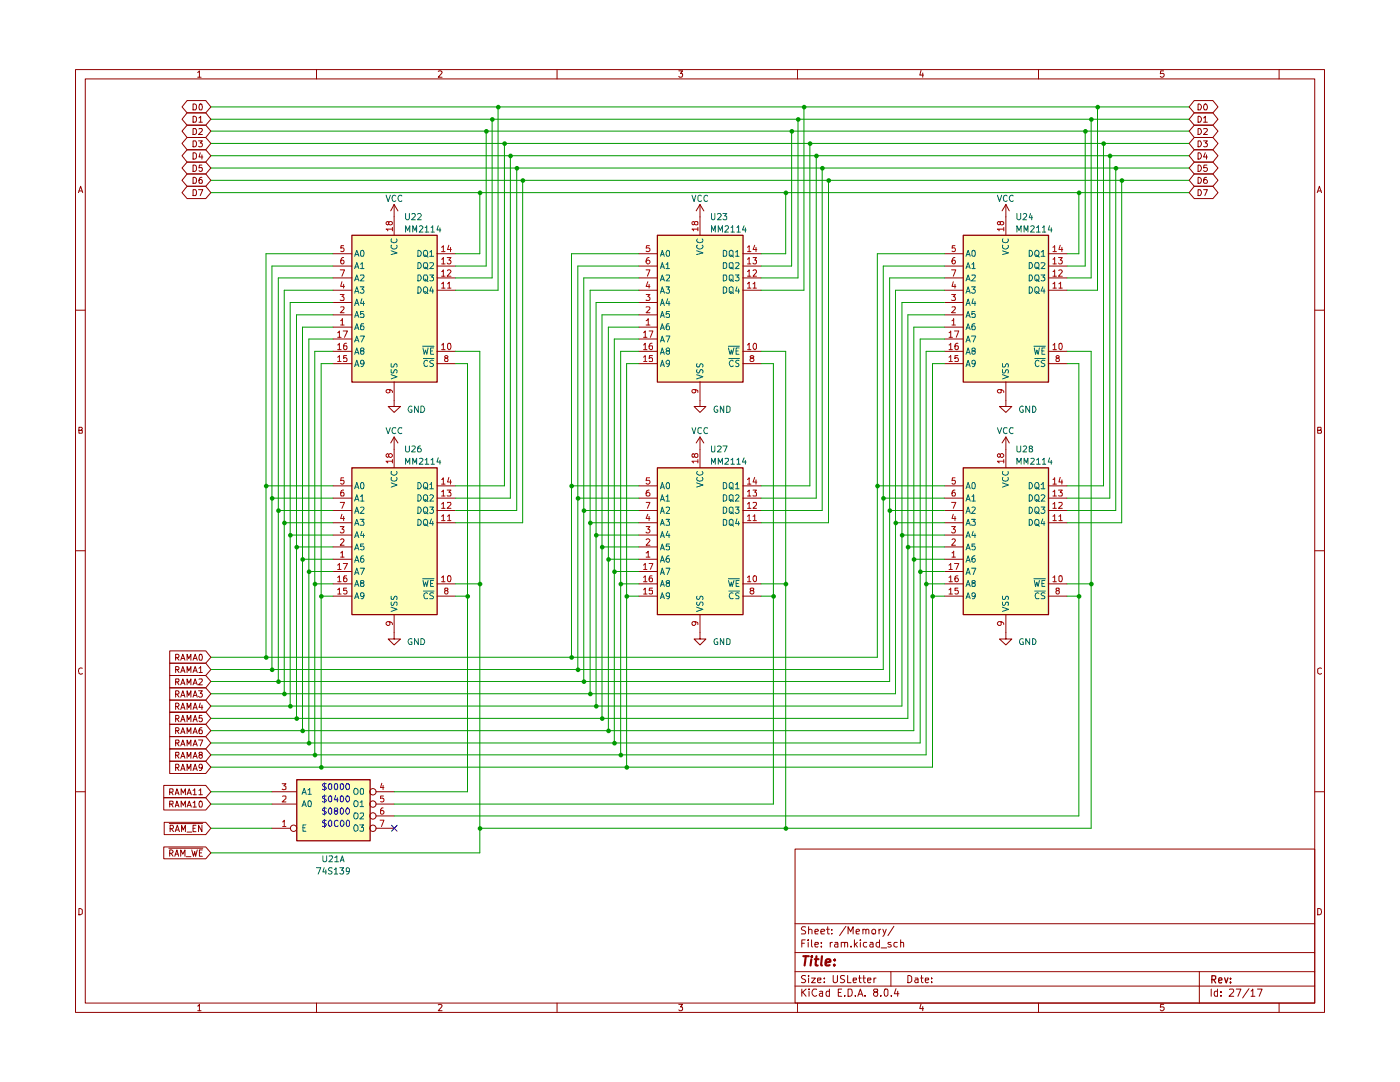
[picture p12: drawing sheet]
<svg xmlns="http://www.w3.org/2000/svg" width="279mm" height="216mm" viewBox="0 0 279 216" stroke-linecap="round" stroke-linejoin="round" font-family="sans-serif">
<g fill="none" stroke="#900000" stroke-width=".2">
<path d="M15.1 13.9h249.2v188.1h-249.2zM17 15.7h245.4v184.5h-245.4zM39.5 14.5l.3-.4v1.3M39.5 15.4h.6M63.2 13.9v1.8M87.5 14.2l.5-.1 .2 .3-.7 1h.7M111.2 13.9v1.8M135.5 14.1h.7l-.4 .5h.3v.7l-.5 .1-.1-.2M159.2 13.9v1.8M183.8 14.1l-.2 .9h.7M184.1 14.6v.8M207.3 13.9v1.8"/>
<path d="M232.2 14.1h-.6v.6l.6-.1 .1 .2v.4l-.2 .2h-.4l-.1-.2M255.3 13.9v1.8M15.7 38.4l.4-1.2 .4 1.2M15.7 38.1h.6M262.9 38.4l.4-1.2 .4 1.2M263.1 38.1h.6M15.1 61.9h1.9M262.4 61.9h1.9M15.7 85.9h.5l.2-.3-.1-.3h-.6v1.1h.6l.1-.5h-.2M263 85.9l.6-.1v-.5h-.6v1.1h.7v-.4v-.1h-.3M15.1 109.9h1.9M262.4 109.9h1.9"/>
<path d="M16.4 133.3a.58 .58 0 0 0-.8 .6 .58 .58 0 0 0 .8 .6v-.1M263.7 133.3h-.3l-.4 .2 .1 .9 .3 .1 .3-.1M15.1 158h1.9M262.4 158h1.9M158.7 169.4h103.7v30.8h-103.7zM15.7 181.3l.6 .1 .1 .2v.7l-.4 .2h-.3zM158.7 196.8h103.7M158.7 193.9h103.7M158.7 190.1h103.7M158.7 184.3h103.7M160 197.4v1.4M160 188.2h.5"/>
<path d="M160.2 198l.7 .8M160.7 187.5h-.7v1.5M160.8 194.7l-.6-.1-.3 .3a.74 .74 0 0 0 .8 .6l.1 .3-.3 .3-.6-.1M160.8 185l-.6-.1-.2 .2v.4l.5 .2 .3 .4-.2 .3h-.7M160.9 197.4l-.9 .7M161.3 187.5v.2M161.3 188v1M161.4 194.6v.2M161.4 185.6l.2-.2 .5 .2v.8M161.4 184.9v1.5M161.4 195.2v.9M161.5 197.4h.1"/>
<path d="M161.5 197.8v1M162 195.2h.7l-.7 .9h.7M162 187.5v1.3l.1 .2M162.6 188.5l.7-.1-.1-.4h-.5l-.1 .2v.6l.2 .2 .4-.1M162.6 185.9l.7-.1-.1-.4h-.4l-.2 .2v.6l.1 .2h.5M163 197.4h-.6a.79 .79 0 0 0-.3 .8 .79 .79 0 0 0 .6 .6l.3-.2M163.2 195.6l.6-.1v-.3h-.6v.1v.7h.6M163.6 197.9h.6v.9M163.8 185.9l.8-.1-.1-.3-.4-.1-.3 .2 .1 .8h.6M163.9 188.8v.2M163.9 188v.2M164.2 198.1l-.6 .2-.1 .2 .2 .3 .5-.1"/>
<path d="M164.5 195.9v.2M164.5 195.2v.1M164.9 185.4h.6M165.2 184.9v1.3l.1 .2h.2M165.5 197.9l-.4-.1-.3 .3 .1 .6h.6M165.5 197.4v1.4M165.7 188v1M166 186.3v.1M166 185.5v.1M166.1 188h-.2l-.2 .3M166.3 194.6l.1 1.4a.52 .52 0 0 0 .7-.2v-1.2M166.6 188h.5l.1 1"/>
<path d="M167.2 188.4h-.5l-.2 .2 .2 .4 .5-.1M167.3 198h.5M167.9 188.1l.6-.1 .1 1M167.9 188v1M168 197.4h-.7v1.4h.7M168.6 198.6v.2M168.6 194.7h-.8a.57 .57 0 0 0 .1 .6 .57 .57 0 0 0 .6 .2l.1 .3a.6 .6 0 0 1-.9 .2M168.6 188.2v-.2h.5l.1 1M168.8 184.8l-1.2 1.9M169.2 194.6v1.5h.6M169.2 197.4h.6a.94 .94 0 0 1-.1 1.4h-.5zM169.2 186.4v-1.5l.6 1 .5-1v1.5"/>
<path d="M169.8 188.8v.2M170.3 195.6l.6-.1v-.3h-.6v.1v.7h.6M170.5 187.5v1.5M170.7 198.6v.2M170.7 188.4l.4 .6M170.9 185.9l.6-.1-.1-.4-.5 .2v.6v.2h.5M171.1 188l-.6 .6M171.2 198.8l.5-1.4 .5 1.4M171.4 195.2h.5M171.4 198.4h.6M171.5 194.6v1.2l.4 .3M171.7 187.5v.2"/>
<path d="M171.7 188v1M172.2 185.6l.2-.2 .4 .2v.8M172.2 195.2h.5M172.2 185.4v1M172.4 194.6v1.2l.2 .3h.1M172.6 198.6v.2M172.8 185.6l.2-.2 .4 .2v.8M173 188h-.5l-.2 .3v.4l.3 .3 .4-.1M173.1 195.6l.7-.1-.1-.3h-.5l-.1 .1 .1 .7h.5M173.7 188h.5v1M174 185.7a.45 .45 0 0 1 .7-.2v.9h-.5l-.2-.3zM174.2 188.4h-.5l-.1 .2 .1 .4 .5-.1"/>
<path d="M174.4 195.2v.9M174.7 198l-.4-.3 .2-.3h.6l.1 .3-.3 .3a.45 .45 0 0 0-.5 .1 .45 .45 0 0 0 0 .5l.1 .1a.44 .44 0 0 0 .6-.1 .44 .44 0 0 0-.2-.6M174.8 195.2h-.2l-.2 .2M175.4 185.4v1M175.5 188h-.5l-.2 .3v.4l.3 .3 .4-.1M175.5 187.5v1.5M175.8 198.6v.2M175.8 185.4l-.4 .3M175.9 189.1h1.1M176.2 185.4l.3 1M176.5 197.4h.5l.2 .2v.9l-.3 .3a.99 .99 0 0 1-.4-1.4zM176.9 185.4l-.7 1.5"/>
<path d="M177.8 188h-.5l-.1 .3 .6 .3 .1 .2-.3 .2-.4-.1M177.8 193.9v2.9M177.9 198.6v.2M178.4 184.8l-1.2 1.9M178.8 197.3l-.3 1h.9M179.1 188l-.6 .1-.1 .6a.45 .45 0 0 0 .7 .2M179.2 197.8v1M179.7 188.1l.6-.1v1M179.7 187.5v1.5M181.2 194.6h.3l.4 .4v.7l-.4 .4h-.3zM182.6 195.2h.5l.1 .9M183.2 195.5h-.5l-.2 .2 .2 .4 .5-.1"/>
<path d="M183.7 195.2h.5M183.9 194.6v1.2l.3 .3M184.7 195.6l.6-.1v-.3h-.6v.1v.7h.6M185.9 195.9v.2M185.9 195.2v.1M239.4 193.9v6.3M241.7 197.4v1.4M243 197.9l-.4-.1-.3 .3 .1 .6h.6M243 197.4v1.4M243.7 198.6v.2M243.7 197.9v.1M245.4 197.4h.6l.2 .4-.9 1h.9"/>
<path d="M246.7 197.4h.9l-.5 1.4M249.3 197.3l-1.3 1.8M249.7 197.8l.3-.4v1.4M249.7 198.8h.7M251 197.4h.9l-.6 1.4M263 181.3a.65 .65 0 0 1 .7 .6 .65 .65 0 0 1-.7 .6zM39.5 200.7l.3-.3v1.3M39.5 201.7h.6M63.2 200.2v1.8M87.5 200.5l.5-.1 .2 .3-.7 1h.7M111.2 200.2v1.8M135.5 200.4h.7l-.4 .5h.3v.7l-.5 .1-.1-.2"/>
<path d="M159.2 200.2v1.8M183.8 200.3l-.2 1h.7M184.1 200.8v.9M207.3 200.2v1.8M232.2 200.4h-.6v.6l.6-.1 .1 .2v.3l-.2 .3h-.4l-.1-.2M255.3 200.2v1.8"/>
</g>
<path d="M241.9 195.5l.6-.1 .1-.6-.7-.1v1.4M242.2 195.5l.4 .6M243.2 195.6l.7-.1-.2-.4-.4 .1-.1 .7 .2 .2 .4-.1M244.4 195.1l.3 1 .4-1M245.6 196v.1M245.6 195.2v.2" fill="none" stroke="#900000" stroke-width=".25"/>
<path d="M160.3 190.8h1.1M160.8 190.8l-.2 1.9M161.9 191.4l-.1 1.3M162 190.8v.2M162.6 191.4h.8M162.9 190.8l-.1 1.8 .4 .1M164 190.8l-.1 1.6 .1 .3M164.8 192.1l.9-.2v-.4a.6 .6 0 0 0-.9 .1v1h.8M166.5 192.5v.2M166.6 191.5v.1" fill="none" stroke="#900000" stroke-width=".42"/>
<g fill="#feffba">
<path d="M131.1 46.9h17.2v29.3h-17.2z"/>
<path d="M192.2 93.3h17v29.3h-17z"/>
<path d="M131.1 93.3h17.2v29.3h-17.2z"/>
<path d="M192.2 46.9h17v29.3h-17z"/>
<path d="M70.2 93.3h17v29.3h-17z"/>
<path d="M59.2 155.5h14.6v12.2h-14.6z"/>
<path d="M70.2 46.9h17v29.3h-17z"/>
</g>
<g fill="none" stroke="#900000" stroke-width=".2">
<path d="M37.3 25h3.8l1 1.2-1 1.2h-3.8l-1-1.2zM37.3 22.5h3.8l1 1.3-1 1.2h-3.8l-1-1.2zM37.3 20.1h3.8l1 1.2-1 1.2h-3.8l-1-1.2zM37.3 27.4h3.8l1 1.2-1 1.3h-3.8l-1-1.3zM37.3 29.9h3.8l1 1.2-1 1.2h-3.8l-1-1.2zM37.3 37.2h3.8l1 1.2-1 1.2h-3.8l-1-1.2zM37.3 32.3h3.8l1 1.2-1 1.2h-3.8l-1-1.2zM37.3 34.7h3.8l1 1.3-1 1.2h-3.8l-1-1.2zM38.5 25.7h.5l.2 .2v.7l-.3 .2h-.4zM38.5 23.2h.4l.3 .3v.6l-.2 .3h-.5zM38.5 20.7h.4l.3 .3v.7l-.2 .2h-.5zM38.5 28.1h.5l.2 .3v.6l-.3 .3h-.4z"/>
<path d="M38.5 30.5h.4l.3 .3v.6l-.3 .3h-.4zM38.5 37.8h.5l.2 .3v.7l-.2 .2h-.5zM38.5 32.9l.5 .1 .2 .3v.6l-.3 .3h-.4zM38.5 35.4h.4l.3 .2v.7l-.2 .3h-.5zM39.6 28.1h.8l-.4 .4 .3 .1v.6h-.7M39.6 37.8h.9l-.5 1.2M39.7 25.7h.6l.1 .3-.8 .8h.8M39.7 23.5l.3-.3v1.2M39.7 24.4h.7M39.8 20.8l.3-.1a.91 .91 0 0 1 .1 1.2l-.4-.1zM40 30.5l-.3 .8h.8M40.3 32.9h-.5l-.1 .6 .6-.1v.7l-.4 .1-.2-.2"/>
<path d="M40.3 35.4l-.4 .1-.2 .4 .1 .7h.5v-.7l-.3-.1-.3 .3M40.3 30.9v.8M238.3 34.7h3.8l1 1.3-1 1.2h-3.8l-1-1.2zM238.3 37.2h3.8l1 1.2-1 1.2h-3.8l-1-1.2zM238.3 32.3h3.8l1 1.2-1 1.2h-3.8l-1-1.2zM238.3 29.9h3.8l1 1.2-1 1.2h-3.8l-1-1.2zM238.3 25h3.8l1 1.2-1 1.2h-3.8l-1-1.2zM238.3 27.4h3.8l1 1.2-1 1.3h-3.8l-1-1.3zM238.3 20.1h3.8l1 1.2-1 1.2h-3.8l-1-1.2zM238.3 22.5h3.8l1 1.3-1 1.2h-3.8l-1-1.2zM239.1 35.4a.66 .66 0 0 1 .7 .4 .66 .66 0 0 1-.3 .8h-.4zM239.1 37.8h.4l.2 .3 .1 .4-.3 .5h-.4z"/>
<path d="M239.1 32.9a.64 .64 0 0 1 .7 .7 .64 .64 0 0 1-.7 .6zM239.1 30.5a.64 .64 0 0 1 .7 .6 .64 .64 0 0 1-.7 .6zM239.1 25.7h.4a.66 .66 0 0 1 .3 .7 .66 .66 0 0 1-.7 .4zM239.1 28.1h.4a.66 .66 0 0 1 .3 .8 .66 .66 0 0 1-.7 .4zM239.1 20.7a.66 .66 0 0 1 .7 .5 .66 .66 0 0 1-.3 .7h-.4zM239.1 23.2a.66 .66 0 0 1 .7 .4 .66 .66 0 0 1-.3 .8h-.4zM240.2 37.8h.8l-.5 1.2M240.2 25.7h.6l.2 .1-.1 .4-.7 .6h.8M240.2 28.1h.8l-.5 .4 .4 .1 .1 .2-.1 .4h-.7M240.2 23.5l.3-.3v1.2M240.2 24.4h.8M240.4 20.8a.56 .56 0 0 1 .6 .4 .56 .56 0 0 1-.2 .6l-.4 .1-.1-.1-.1-.5z"/>
<path d="M240.5 30.5l-.3 .8h.8M240.8 35.4l-.4 .1a.94 .94 0 0 0 0 1.1h.4l.2-.2v-.3l-.3-.3h-.2l-.3 .3M240.8 30.9v.8M240.9 32.9h-.6l-.1 .6 .6-.1 .2 .2v.4l-.3 .2h-.3l-.2-.2M66.5 57.9h3.7M66.5 55.5h3.7M66.5 53.1h3.7M66.5 50.6h3.7M78.7 40.8v6.1M78.7 40.8l-.7 1.3M78.7 40.8l.7 1.3M87.2 57.9h3.7"/>
<path d="M87.2 55.5h3.7M87.2 53.1h3.7M87.2 50.6h3.7M127.5 57.9h3.6M127.5 55.5h3.6M127.5 53.1h3.6M127.5 50.6h3.6M139.7 40.8l-.8 1.3M139.7 40.8v6.1M139.7 40.8l.8 1.3M148.3 57.9h3.6M148.3 55.5h3.6"/>
<path d="M148.3 53.1h3.6M148.3 50.6h3.6M188.5 57.9h3.7M188.5 55.5h3.7M188.5 53.1h3.7M188.5 50.6h3.7M200.7 40.8v6.1M200.7 40.8l-.7 1.3M200.7 40.8l.7 1.3M209.2 57.9h3.7M209.2 55.5h3.7M209.2 53.1h3.7"/>
<path d="M209.2 50.6h3.7M66.5 65.3h3.7M66.5 70.1h3.7M66.5 72.6h3.7M66.5 67.6h3.7M66.5 62.8h3.7M66.5 60.4h3.7M78.7 76.2v4.9h1.2l-1.2 1.2-1.2-1.2h1.2M87.2 70.1h3.7M87.2 72.6h3.7M127.5 65.3h3.6M127.5 70.1h3.6"/>
<path d="M127.5 72.6h3.6M127.5 67.6h3.6M127.5 62.8h3.6M127.5 60.4h3.6M139.7 76.2v4.9h1.2l-1.2 1.2-1.2-1.2h1.2M148.3 70.1h3.6M148.3 72.6h3.6M188.5 65.3h3.7M188.5 70.1h3.7M188.5 72.6h3.7M188.5 67.6h3.7M188.5 62.8h3.7"/>
<path d="M188.5 60.4h3.7M200.7 76.2v4.9h1.2l-1.2 1.2-1.2-1.2h1.2M209.2 70.1h3.7M209.2 72.6h3.7M66.5 99.4h3.7M66.5 96.9h3.7M78.7 87.2v6.1M78.7 87.2l-.7 1.2M78.7 87.2l.7 1.2M87.2 99.4h3.7M87.2 96.9h3.7M127.5 99.4h3.6"/>
<path d="M127.5 96.9h3.6M139.7 87.2v6.1M139.7 87.2l-.8 1.2M139.7 87.2l.8 1.2M148.3 99.4h3.6M148.3 96.9h3.6M188.5 99.4h3.7M188.5 96.9h3.7M200.7 87.2v6.1M200.7 87.2l-.7 1.2M200.7 87.2l.7 1.2M209.2 99.4h3.7"/>
<path d="M209.2 96.9h3.7M66.5 111.6h3.7M66.5 116.5h3.7M66.5 104.3h3.7M66.5 101.9h3.7M66.5 119h3.7M66.5 114h3.7M66.5 109.1h3.7M66.5 106.8h3.7M87.2 116.5h3.7M87.2 104.3h3.7M87.2 101.9h3.7"/>
<path d="M87.2 119h3.7M127.5 111.6h3.6M127.5 116.5h3.6M127.5 104.3h3.6M127.5 101.9h3.6M127.5 119h3.6M127.5 114h3.6M127.5 109.1h3.6M127.5 106.8h3.6M148.3 116.5h3.6M148.3 104.3h3.6M148.3 101.9h3.6"/>
<path d="M148.3 119h3.6M188.5 111.6h3.7M188.5 116.5h3.7M188.5 104.3h3.7M188.5 101.9h3.7M188.5 119h3.7M188.5 114h3.7M188.5 109.1h3.7M188.5 106.8h3.7M209.2 116.5h3.7M209.2 104.3h3.7M209.2 101.9h3.7"/>
<path d="M209.2 119h3.7M33.9 139.7h7.2l1 1.2-1 1.3h-7.2zM33.9 134.8h7.2l1 1.2-1 1.2h-7.2zM33.9 132.3h7.2l1 1.3-1 1.2h-7.2zM33.9 129.9h7.2l1 1.2-1 1.2h-7.2zM33.9 137.2h7.2l1 1.2-1 1.3h-7.2zM35.1 136.1h.5v-.6h-.5v1.2M35.1 133.6h.5v-.5l-.5-.1v1.2M35.1 131.2l.5-.1v-.5h-.5v1.1M35.1 138.5l.5-.1v-.5l-.5-.1v1.3M35.3 136.1l.4 .6M35.3 133.6l.4 .6"/>
<path d="M35.3 131.2l.4 .5M35.3 138.5l.4 .6M36.1 136.7l.4-1.2 .4 1.2M36.1 134.2l.4-1.2 .4 1.2M36.1 131.7l.4-1.1 .4 1.1M36.1 139.1l.4-1.3 .4 1.3M36.2 136.3h.6M36.2 133.9h.6M36.2 131.4h.6M36.2 138.8h.6M37.3 136.7v-1.2l.4 .8 .4-.8v1.2M37.3 134.2v-1.2l.4 .9 .4-.9v1.2"/>
<path d="M37.3 131.7v-1.1l.4 .8 .4-.8v1.1M37.3 139.1v-1.3l.4 1 .4-1v1.3M38.5 136.7l.4-1.2 .5 1.2M38.5 134.2l.4-1.2 .5 1.2M38.5 131.7l.4-1.1 .5 1.1M38.5 139.1l.4-1.3 .5 1.3M38.6 136.3h.6M38.6 133.9h.6M38.6 131.4h.6M38.6 138.8h.6M39.6 137.8h.8l-.4 .5 .3 .1v.6l-.5 .1-.2-.2M39.7 135.6l.6-.1 .1 .3-.8 .9h.8"/>
<path d="M39.7 133.3l.3-.3v1.2M39.7 134.2h.7M39.8 130.6h.3a.86 .86 0 0 1 .1 1.1h-.4zM78.7 122.6v4.9h1.2l-1.2 1.2-1.2-1.2h1.2M139.7 122.6v4.9h1.2l-1.2 1.2-1.2-1.2h1.2M200.7 122.6v4.9h1.2l-1.2 1.2-1.2-1.2h1.2M32.7 156.7h8.4l1 1.3-1 1.2h-8.4zM32.7 159.2h8.4l1 1.2-1 1.2h-8.4zM33.9 149.4h7.2l1 1.2-1 1.3h-7.2zM33.9 144.5h7.2l1 1.3-1 1.2h-7.2zM33.9 147h7.2l1 1.3-1 1.1h-7.2zM33.9 142.1h7.2l1 1.2-1 1.2h-7.2z"/>
<path d="M33.9 158.1h.5l.1-.2v-.4l-.6-.1v1.2M33.9 151.9h7.2l1 1.2-1 1.2h-7.2zM34.2 158.1l.3 .5M35 158.6l.3-1.2 .4 1.2M35.1 150.7l.5-.1v-.5h-.5v1.2M35.1 141l.5-.1v-.5l-.5-.1v1.3M35.1 145.8h.5v-.5l-.5-.1v1.2M35.1 148.3h.5v-.6h-.5v1.1M35.1 143.4l.5-.1v-.5l-.5-.1v1.3M35.1 153.2l.5-.1v-.5l-.5-.1v1.3M35.1 158.2h.5M35.3 150.7l.4 .6"/>
<path d="M35.3 141l.4 .6M35.3 145.8l.4 .6M35.3 148.3l.4 .5M35.3 143.4l.4 .6M35.3 153.2l.4 .6M36.1 151.3l.4-1.2 .4 1.2M36.1 141.6l.4-1.3 .4 1.3M36.1 146.4l.4-1.2 .4 1.2M36.1 148.8l.4-1.1 .4 1.1M36.1 144l.4-1.3 .4 1.3M36.1 153.8l.4-1.3 .4 1.3M36.2 158.6v-1.2l.4 .8 .4-.8v1.2"/>
<path d="M36.2 151h.6M36.2 141.2h.6M36.2 146h.6M36.2 148.5h.6M36.2 143.6h.6M36.2 153.4h.6M37.3 151.3v-1.2l.4 .9 .4-.9v1.2M37.3 141.6v-1.3l.4 .9 .4-.9v1.3M37.3 146.4v-1.2l.4 .8 .4-.8v1.2M37.3 148.8v-1.1l.4 .8 .4-.8v1.1M37.3 144v-1.3l.4 .9 .4-.9v1.3M37.3 158.6l.5-1.2 .4 1.2"/>
<path d="M37.3 153.8v-1.3l.4 .9 .4-.9v1.3M37.5 158.2h.6M38.5 151.3l.4-1.2 .5 1.2M38.5 141.6l.4-1.3 .5 1.3M38.5 146.4l.4-1.2 .5 1.2M38.5 148.8l.4-1.1 .5 1.1M38.5 144l.4-1.3 .5 1.3M38.5 157.7l.4-.3v1.2M38.5 153.8l.4-1.3 .5 1.3M38.5 158.6h.7M38.6 151h.6M38.6 141.2h.6"/>
<path d="M38.6 146h.6M38.6 148.5h.6M38.6 143.6h.6M38.6 153.4h.6M39.6 147.7h.9l-.5 1.1M39.7 157.7l.3-.3v1.2M39.7 158.6h.7M39.8 159.9h.3a.86 .86 0 0 1 .1 1.1h-.4zM40 150.6l-.3-.2 .1-.3h.5v.4l-.5 .1-.1 .4a.35 .35 0 0 0 .3 .3 .35 .35 0 0 0 .4-.3l-.1-.4h-.2M40 140.3l-.3 .8h.8M40.3 145.2l-.4 .1-.2 .4 .1 .7h.5v-.7l-.3-.1-.3 .3M40.3 142.7h-.5l-.1 .6h.6v.6l-.4 .1-.2-.2"/>
<path d="M40.3 140.7v.9M40.4 153.1l-.1 .1h-.5l-.1-.1 .1-.5 .3-.1 .2 .2a.85 .85 0 0 1-.3 1.1h-.2M54.3 158h4.9M75 158h3.7M32.7 169h8.4l1 1.2-1 1.2h-8.4zM32.8 164.1h8.3l1 1.2-1 1.2h-8.3zM33.7 169.2h6.8M33.8 164.3h6.7M33.9 170.3h.4l.2-.3-.2-.4h-.4v1.3M33.9 160.4h.6v-.5h-.6v1.1M34 165.4l.5-.1v-.5l-.5-.1v1.2M34.1 170.3l.4 .6"/>
<path d="M34.2 165.4l.4 .5M34.2 160.4l.3 .6M34.9 170.9l.4-1.3 .3 1.3M35 165.9l.4-1.2 .4 1.2M35 161l.3-1.1 .4 1.1M35 170.4h.6M35.1 160.7h.5M35.1 165.6h.5M36.1 170.9v-1.3l.4 .8 .4-.8v1.3M36.2 161v-1.1l.4 .8 .4-.8v1.1M36.2 165.9v-1.2l.4 .9 .4-.9v1.2M37.2 170.9h.9"/>
<path d="M37.3 161l.5-1.1 .4 1.1M37.3 166h1M37.5 160.7h.6M38.3 169.6l.3 1.3 .3-1 .1 1 .4-1.3M38.5 160.2l.4-.3v1.1M38.5 165.3h.4M38.5 161h.7M39.1 164.7h-.6v1.2h.6M39.8 170.2h.4M40.3 164.7v1.2l-.7-1.2v1.2M40.4 169.6h-.6v1.3h.6M54.3 165.3h3.6"/>
<path d="M54.3 160.4h4.9M75 165.3h3.7M75 160.4h3.7M75 162.8h3.7"/>
<circle cx="74.4" cy="158" r=".64"/>
<circle cx="58.6" cy="165.3" r=".64"/>
<circle cx="74.4" cy="162.8" r=".64"/>
<circle cx="74.4" cy="160.4" r=".64"/>
<circle cx="74.4" cy="165.3" r=".64"/>
</g>
<path d="M70.2 46.9h17v29.3h-17zM131.2 46.9h17.1v29.3h-17.1zM192.2 46.9h17.1v29.3h-17.1zM70.2 93.3h17v29.3h-17zM131.2 93.3h17.1v29.3h-17.1zM192.2 93.3h17.1v29.3h-17.1zM59.2 155.6h14.7v12.2h-14.7z" fill="none" stroke="#900000" stroke-width=".25"/>
<g fill="none" stroke="#006665" stroke-width=".2">
<path d="M70.8 58.5l.4-1.3 .4 1.3M70.8 51.1l.4-1.1 .4 1.1M70.8 53.6l.4-1.2 .4 1.2M70.8 56l.4-1.1 .4 1.1M70.9 58.2h.6M70.9 50.8h.6M70.9 53.3h.6M70.9 55.7h.6M71.9 57.2h.7l-.4 .5 .4 .1v.6l-.5 .1-.2-.2M72 52.7l.3-.3v1.2M72 54.9h.6v.3l-.7 .8h.7M72 53.6h.6"/>
<path d="M72.1 50h.3a.86 .86 0 0 1 .1 1.1h-.4l-.1-.1zM72.2 59.6l-.2 .9h.7M78.1 50l1.1 .5-1.1 .3M78.1 48.9v.5a.61 .61 0 0 0 .7 .3 .61 .61 0 0 0 .4-.8M78.1 47.7v.5a.61 .61 0 0 0 .8 .2 .61 .61 0 0 0 .3-.7M83.4 57.2a.64 .64 0 0 1 .7 .7 .64 .64 0 0 1-.7 .6zM83.4 54.9h.4a.66 .66 0 0 1 .3 .7 .66 .66 0 0 1-.7 .4zM83.4 52.4h.4a.66 .66 0 0 1 .3 .8 .66 .66 0 0 1-.7 .4zM83.4 50a.66 .66 0 0 1 .7 .4 .66 .66 0 0 1-.3 .7h-.4zM84.6 57.4l.2-.2 .4 .1a.77 .77 0 0 1-.2 1.2l-.3-.1a.92 .92 0 0 1-.1-1zM84.6 50.1l.2-.1 .5 .1v.6l-.1 .4h-.5l-.2-.4zM84.7 54.9h.5a.77 .77 0 0 1-.2 1.1h-.3a.87 .87 0 0 1 0-1.1z"/>
<path d="M84.7 52.4h.5a.77 .77 0 0 1-.2 1.2l-.3-.1a.87 .87 0 0 1 0-1.1zM84.8 58.2l.6 .4M84.8 55.7l.6 .4M84.8 53.3h.2l.3 .4h.1M84.8 50.9l.6 .4M85.8 54.9h.7l-.4 .4 .3 .1 .1 .1-.1 .5h-.6M85.8 52.5l.6-.1 .1 .2-.1 .3-.6 .7h.7M85.8 50.3l.3-.3v1.1M85.8 51.1h.7M86.1 57.2l-.3 .9h.7M86.4 57.7v.8M131.8 58.5l.4-1.3 .4 1.3"/>
<path d="M131.8 51.1l.4-1.1 .4 1.1M131.8 53.6l.4-1.2 .4 1.2M131.8 56l.4-1.1 .4 1.1M131.9 58.2h.6M131.9 50.8h.6M131.9 53.3h.6M131.9 55.7h.6M132.9 57.2h.7l-.3 .5 .3 .1v.5l-.2 .2h-.3l-.2-.2M132.9 52.7l.4-.3v1.2M132.9 54.9h.7v.5l-.7 .6h.7M132.9 53.6h.7M133.1 50h.2l.3 .2v.8l-.2 .1h-.3a.78 .78 0 0 1 0-1.1z"/>
<path d="M133.3 59.6l-.4 .9h.8M139 50l1.3 .5-1.3 .3M139.2 48.9l-.2 .2a.64 .64 0 0 0 .7 .6 .64 .64 0 0 0 .6-.6l-.2-.2M139.2 47.7l-.2 .2a.65 .65 0 0 0 .7 .5 .65 .65 0 0 0 .6-.5l-.2-.2M144.4 57.2a.52 .52 0 0 1 .6 .4v.6a.52 .52 0 0 1-.6 .3zM144.4 54.9h.5l.1 .2v.6a.52 .52 0 0 1-.6 .3zM144.4 52.4h.5l.1 .3v.6l-.1 .2-.5 .1zM144.4 50l.6 .2v.7l-.1 .2h-.5zM145.5 57.4l.3-.2 .5 .2v.9l-.3 .2-.5-.2zM145.5 55l.2-.1h.4l.2 .1v.9l-.3 .1-.5-.1zM145.5 52.6l.2-.2h.4l.2 .2v.8l-.3 .2-.5-.2zM145.5 50.1l.3-.1 .5 .1v.9l-.2 .1h-.4l-.2-.1z"/>
<path d="M145.8 58.2l.6 .4M145.8 55.7l.6 .4M145.8 53.3l.6 .4M145.8 50.9l.6 .4M146.7 54.9h.8l-.4 .4 .3 .1v.6h-.7M146.8 52.5l.6-.1 .1 .3-.8 .9h.8M146.8 50.3l.4-.3v1.1M146.8 51.1h.7M147.1 57.2l-.3 .9h.8M147.4 57.7v.8M192.8 58.5l.4-1.3 .4 1.3M192.8 51.1l.4-1.1 .4 1.1"/>
<path d="M192.8 53.6l.4-1.2 .4 1.2M192.8 56l.4-1.1 .4 1.1M192.9 58.2h.6M192.9 50.8h.6M192.9 53.3h.6M192.9 55.7h.6M193.9 57.2h.7l-.4 .5 .4 .1v.6l-.5 .1-.2-.2M194 52.7l.3-.3v1.2M194 54.9h.6v.3l-.7 .8h.7M194 53.6h.6M194.1 50h.3a.86 .86 0 0 1 .1 1.1h-.4l-.1-.1zM194.2 59.6l-.2 .9h.7"/>
<path d="M200.1 50l1.2 .5-1.2 .3M200.2 48.9l-.1 .5a.61 .61 0 0 0 .7 .3 .61 .61 0 0 0 .4-.8M200.2 47.7l-.1 .5a.61 .61 0 0 0 .8 .2 .61 .61 0 0 0 .3-.7M205.4 57.2a.64 .64 0 0 1 .7 .7 .64 .64 0 0 1-.7 .6zM205.4 54.9h.4a.66 .66 0 0 1 .3 .7 .66 .66 0 0 1-.7 .4zM205.4 52.4h.4a.66 .66 0 0 1 .3 .8 .66 .66 0 0 1-.7 .4zM205.4 50a.66 .66 0 0 1 .7 .4 .66 .66 0 0 1-.3 .7h-.4zM206.6 57.4l.2-.2 .4 .1a.77 .77 0 0 1-.2 1.2l-.3-.1a.92 .92 0 0 1-.1-1zM206.6 50.1l.2-.1 .5 .1v.6l-.1 .4h-.5l-.2-.4zM206.7 54.9h.5a.77 .77 0 0 1-.2 1.1h-.3a.87 .87 0 0 1 0-1.1zM206.7 52.4h.5a.77 .77 0 0 1-.2 1.2l-.3-.1a.87 .87 0 0 1 0-1.1zM206.8 58.2l.6 .4"/>
<path d="M206.8 55.7l.6 .4M206.8 53.3h.2l.3 .4h.1M206.8 50.9l.6 .4M207.8 54.9h.7l-.4 .4 .3 .1 .1 .1-.1 .5h-.6M207.8 52.5l.6-.1 .1 .2-.1 .3-.6 .7h.7M207.8 50.3l.4-.3v1.1M207.8 51.1h.7M208.1 57.2l-.3 .9h.7M208.4 57.7v.8M70.8 65.8l.4-1.2 .4 1.2M70.8 73.2l.4-1.3 .4 1.3M70.8 70.7l.4-1.3 .4 1.3"/>
<path d="M70.8 68.2l.4-1.1 .4 1.1M70.8 63.3l.4-1.2 .4 1.2M70.8 61l.4-1.3 .4 1.3M70.9 65.4h.6M70.9 72.8h.6M70.9 70.4h.6M70.9 67.9h.6M70.9 63h.6M70.9 60.5h.6M71.9 67.1h.8l-.6 1.1M72.1 70l-.1-.4 .1-.2 .5 .1v.4l-.6 .2v.4l.1 .2 .5-.1v-.2v-.4h-.2M72.6 64.6h-.5l-.1 .3v.8l.6 .1v-.7l-.5-.1-.1 .3"/>
<path d="M72.6 62.1h-.6v.6l.1-.1 .5 .1v.6l-.6-.1M72.6 60.1v.9M72.6 72.4l-.2 .2h-.4v-.5l.4-.2a.72 .72 0 0 1 .2 .7 .72 .72 0 0 1-.5 .6M78.1 74.8l1.1 .4-1.1 .4M78.1 73.7v.7h.4l.4-.7 .3 .3v.4M78.1 72.6v.6h.4l.4-.6 .3 .2v.4M84.3 69.1h2.3M84.4 69.4l.3 1.3 .2-.9 .3 .9 .2-1.3M84.5 71.5h2.1M85.3 72.1l-.2-.2a.65 .65 0 0 0-.5 .6 .65 .65 0 0 0 .5 .7l.2-.2M85.9 70h.5M86.5 69.4h-.6v1.3h.6"/>
<path d="M86.5 72l-.5-.1-.2 .2 .1 .3 .5 .2 .1 .2-.2 .4-.5-.1M131.8 65.8l.4-1.2 .4 1.2M131.8 73.2l.4-1.3 .4 1.3M131.8 70.7l.4-1.3 .4 1.3M131.8 68.2l.4-1.1 .4 1.1M131.8 63.3l.4-1.2 .4 1.2M131.8 61l.4-1.3 .4 1.3M131.9 65.4h.6M131.9 72.8h.6M131.9 70.4h.6M131.9 67.9h.6M131.9 63h.6"/>
<path d="M131.9 60.5h.6M132.9 67.1h.8l-.5 1.1M133.2 70l-.3-.3 .3-.3h.2l.2 .4-.7 .4v.2l.3 .3 .4-.2v-.4l-.2-.1M133.5 64.6l-.4 .1-.2 .8 .2 .3 .5-.1v-.5l-.2-.2h-.2l-.3 .3M133.5 60.1v.9M133.6 72.4v.2h-.4l-.3-.2v-.3l.3-.2 .4 .2v.7l-.2 .3-.3 .1M133.6 62.1h-.6l-.1 .6 .2-.1h.3l.2 .1v.5h-.7M139 74.8l1.3 .4-1.3 .4M139.1 73.7l-.1 .5 .2 .2h.3l.2-.6 .2-.1 .3 .1 .1 .2-.1 .4M139.1 72.6l-.1 .5 .2 .1h.3l.4-.6 .4 .2-.1 .4M145.4 69.4l.3 1.3 .3-.9 .1 .9 .4-1.3M145.4 69.1h2.2"/>
<path d="M145.5 71.5h2.1M146.3 72.1l-.2-.2a.64 .64 0 0 0-.6 .6 .64 .64 0 0 0 .6 .7l.2-.2M146.9 70h.4M147.5 69.4h-.6v1.3h.6M147.5 72h-.6v.4l.5 .2 .1 .3-.3 .3-.4-.1M192.8 65.8l.4-1.2 .4 1.2M192.8 73.2l.4-1.3 .4 1.3M192.8 70.7l.4-1.3 .4 1.3M192.8 68.2l.4-1.1 .4 1.1M192.8 63.3l.4-1.2 .4 1.2M192.8 61l.4-1.3 .4 1.3M192.9 65.4h.6"/>
<path d="M192.9 72.8h.6M192.9 70.4h.6M192.9 67.9h.6M192.9 63h.6M192.9 60.5h.6M193.9 67.1h.8l-.5 1.1M194.2 70l-.2-.2 .1-.3a.34 .34 0 0 1 .4 0 .34 .34 0 0 1 .1 .4l-.6 .2v.4l.2 .2 .4-.1v-.2v-.4h-.2M194.6 64.6h-.4l-.2 .3v.8l.6 .1a.43 .43 0 0 0 0-.6 .43 .43 0 0 0-.5-.1l-.1 .2M194.6 62.1h-.6v.6l.1-.1 .5 .1v.6l-.6-.1M194.6 60.1v.9M194.6 72.4a.42 .42 0 0 1-.6 .2v-.5l.4-.2a.72 .72 0 0 1 .2 .7 .72 .72 0 0 1-.5 .6M200.1 74.8l1.2 .4-1.2 .4"/>
<path d="M200.1 73.7l.1 .7h.3l.4-.7 .4 .3-.1 .4M200.1 72.6l.1 .6h.3l.4-.6 .4 .2-.1 .4M206.3 69.1h2.3M206.4 69.4l.3 1.3 .2-.9 .3 .9 .2-1.3M206.5 71.5h2.1M207.3 72.1l-.2-.2a.65 .65 0 0 0-.5 .6 .65 .65 0 0 0 .5 .7l.2-.2M207.9 70h.5M208.5 69.4h-.6v1.3h.6M208.5 72l-.5-.1-.2 .2 .1 .3 .5 .2 .1 .2-.2 .4-.5-.1M70.8 97.5l.4-1.2 .4 1.2M70.8 100l.4-1.3 .4 1.3M70.9 97.2h.6"/>
<path d="M70.9 99.7h.6M72 99.1l.3-.4v1.3M72 100h.6M72.2 96.3a.75 .75 0 0 1 .2 1.2h-.3l-.1-.2v-.8zM78.1 96.4l1.1 .4-1.1 .4M78.1 95.2v.6a.61 .61 0 0 0 .8 .2 .61 .61 0 0 0 .3-.8M78.1 94.1v.5a.61 .61 0 0 0 .8 .2 .61 .61 0 0 0 .3-.7M83.4 98.7a.64 .64 0 0 1 .7 .7 .64 .64 0 0 1-.7 .6zM83.4 96.3a.64 .64 0 0 1 .7 .6 .64 .64 0 0 1-.7 .6zM84.6 98.9l.2-.2 .4 .1a.77 .77 0 0 1-.2 1.2l-.3-.1a.92 .92 0 0 1-.1-1zM84.7 96.4l.3-.1a.73 .73 0 0 1 0 1.2h-.3a.87 .87 0 0 1 0-1.1zM84.8 99.7l.6 .4"/>
<path d="M84.8 97.2l.6 .4M85.8 98.9l.1-.2h.4l.2 .3-.7 1h.7M85.8 96.7l.3-.4v1.2M85.8 97.5h.7M131.8 97.5l.4-1.2 .4 1.2M131.8 100l.4-1.3 .4 1.3M131.9 97.2h.6M131.9 99.7h.6M132.9 99.1h.2l.2-.4v1.3M132.9 100h.7M133.1 96.4l.2-.1 .3 .2v.8l-.3 .2a.75 .75 0 0 1-.2-1.1zM139 96.4l1.3 .4-1.3 .4"/>
<path d="M139.2 95.2l-.2 .3a.65 .65 0 0 0 .7 .5 .65 .65 0 0 0 .6-.5l-.2-.3M139.2 94.1l-.2 .2a.65 .65 0 0 0 .7 .5 .65 .65 0 0 0 .6-.5l-.2-.2M144.4 98.7a.52 .52 0 0 1 .6 .4v.6a.52 .52 0 0 1-.6 .3zM144.4 96.3a.52 .52 0 0 1 .6 .3v.6a.52 .52 0 0 1-.6 .3zM145.5 98.9l.3-.2 .5 .2v.9l-.3 .2-.5-.2zM145.5 96.5l.3-.2h.2l.3 .2v.9l-.3 .1-.5-.1zM145.8 99.7l.6 .4M145.8 97.2l.6 .4M146.8 98.9l.4-.2 .3 .4-.8 .9h.8M146.8 96.7l.4-.4v1.2M146.8 97.5h.7M192.8 97.5l.4-1.2 .4 1.2"/>
<path d="M192.8 100l.4-1.3 .4 1.3M192.9 97.2h.6M192.9 99.7h.6M194 99.1l.3-.4v1.3M194 100h.6M194.2 96.3a.75 .75 0 0 1 .2 1.2h-.3l-.1-.2v-.8zM200.1 96.4l1.2 .4-1.2 .4M200.2 95.2l-.1 .6a.61 .61 0 0 0 .8 .2 .61 .61 0 0 0 .3-.8M200.2 94.1l-.1 .5a.61 .61 0 0 0 .8 .2 .61 .61 0 0 0 .3-.7M205.4 98.7a.64 .64 0 0 1 .7 .7 .64 .64 0 0 1-.7 .6zM205.4 96.3a.64 .64 0 0 1 .7 .6 .64 .64 0 0 1-.7 .6zM206.6 98.9l.2-.2 .4 .1a.77 .77 0 0 1-.2 1.2l-.3-.1a.92 .92 0 0 1-.1-1z"/>
<path d="M206.7 96.4l.3-.1a.73 .73 0 0 1 0 1.2h-.3a.87 .87 0 0 1 0-1.1zM206.8 99.7l.6 .4M206.8 97.2l.6 .4M207.8 98.9l.1-.2h.4l.2 .3-.7 1h.7M207.8 96.7l.4-.4v1.2M207.8 97.5h.7M70.8 112.2l.4-1.3 .4 1.3M70.8 119.5l.4-1.2 .4 1.2M70.8 117l.4-1.2 .4 1.2M70.8 114.6l.4-1.2 .4 1.2M70.8 109.7l.4-1.2 .4 1.2M70.8 107.3l.4-1.2 .4 1.2"/>
<path d="M70.8 104.8l.4-1.2 .4 1.2M70.8 102.4l.4-1.2 .4 1.2M70.9 111.8h.6M70.9 119.1h.6M70.9 116.7h.6M70.9 114.3h.6M70.9 109.4h.6M70.9 106.9h.6M70.9 104.5h.6M70.9 102h.6M71.9 113.4h.8l-.6 1.2M71.9 103.6h.7l-.4 .5h.4v.2v.5l-.7-.1"/>
<path d="M72 101.3l.4-.1 .2 .3-.7 .9h.7M72.1 116.3l-.1-.1v-.3h.6v.4h-.5l-.1 .2 .1 .5h.5v-.4l-.2-.3M72.2 106l-.2 .8h.7M72.6 110.9l-.5 .1-.1 .3v.7l.1 .2 .5-.1v-.6l-.5-.1-.1 .3M72.6 108.5h-.6v.6l.4-.1 .2 .2v.4h-.6M72.6 106.5v.8M72.6 118.8v.2h-.5l-.1-.1v-.5l.4-.1 .2 .2-.1 .9-.4 .1M78.1 119v.5l.1 .1 .4-.1 .1-.5h.5v.6M83.4 103.6a.66 .66 0 0 1 .7 .5 .66 .66 0 0 1-.3 .7h-.4zM83.4 101.2a.64 .64 0 0 1 .7 .6 .64 .64 0 0 1-.7 .6zM84.3 115.5h2.3M84.4 115.8l.3 1.2 .2-.8 .3 .8 .2-1.2"/>
<path d="M84.5 117.9h2.1M84.6 103.8l.2-.2 .4 .1a.87 .87 0 0 1 0 1.1h-.5l-.2-.3zM84.6 101.3l.2-.1 .4 .1a.8 .8 0 0 1-.2 1.1h-.2a.79 .79 0 0 1-.2-1.1zM84.8 104.6l.6 .4M84.8 102.1l.6 .4M85.3 118.4l-.2-.1a.67 .67 0 0 0-.5 .5 .67 .67 0 0 0 .2 .7l.5-.1M85.8 101.2h.7l-.4 .5 .4 .2v.3l-.2 .2h-.4l-.1-.1M85.9 116.4h.5M86.1 103.5l-.3 1h.7M86.4 104.1v.7M86.5 115.8h-.6v1.2h.6M86.5 118.4h-.6l-.1 .2 .2 .3h.3l.2 .4-.1 .2h-.6"/>
<path d="M131.8 112.2l.4-1.3 .4 1.3M131.8 119.5l.4-1.2 .4 1.2M131.8 117l.4-1.2 .4 1.2M131.8 114.6l.4-1.2 .4 1.2M131.8 109.7l.4-1.2 .4 1.2M131.8 107.3l.4-1.2 .4 1.2M131.8 104.8l.4-1.2 .4 1.2M131.8 102.4l.4-1.2 .4 1.2M131.9 111.8h.6M131.9 119.1h.6M131.9 116.7h.6M131.9 114.3h.6"/>
<path d="M131.9 109.4h.6M131.9 106.9h.6M131.9 104.5h.6M131.9 102h.6M132.9 113.4h.8l-.5 1.2M132.9 103.6h.7l-.3 .5 .3 .1v.5h-.7M132.9 101.3h.7v.4l-.7 .7h.7M133.2 116.3l-.3-.2 .1-.2h.6v.3l-.4 .1-.3 .3 .2 .4 .5-.1v-.4l-.2-.2M133.3 106l-.4 .8h.8M133.5 110.9a.72 .72 0 0 0-.6 .5 .72 .72 0 0 0 .3 .8l.4-.2v-.5l-.4-.1-.3 .3M133.5 106.5v.8M133.6 118.8l-.2 .2h-.2l-.3-.2 .1-.4h.6v.8l-.2 .3h-.3"/>
<path d="M133.6 108.5h-.6l-.1 .6h.7v.5h-.7M139.1 119l-.1 .4 .3 .2 .2-.1 .2-.5h.5v.6M144.4 103.6l.6 .3v.7l-.1 .2h-.5zM144.4 101.2a.52 .52 0 0 1 .6 .3v.6a.52 .52 0 0 1-.6 .3zM145.4 115.8l.3 1.2 .3-.8 .1 .8 .4-1.2M145.4 115.5h2.2M145.5 117.9h2.1M145.5 103.8l.3-.2 .5 .2v.8l-.2 .2h-.4l-.2-.2zM145.5 101.3l.3-.1 .5 .1v.9l-.3 .2h-.2l-.3-.2zM145.8 104.6l.6 .4M145.8 102.1l.6 .4M146.3 118.4a.61 .61 0 0 0-.8 .3 .61 .61 0 0 0 .3 .8l.5-.1"/>
<path d="M146.7 101.2h.8l-.4 .5h.3v.7h-.5l-.2-.1M146.9 116.4h.4M147.1 103.5l-.3 1h.8M147.4 104.1v.7M147.5 115.8h-.6v1.2h.6M147.5 118.4h-.6v.4a.47 .47 0 0 1 .5 .2 .47 .47 0 0 1 0 .5h-.6M192.8 112.2l.4-1.3 .4 1.3M192.8 119.5l.4-1.2 .4 1.2M192.8 117l.4-1.2 .4 1.2M192.8 114.6l.4-1.2 .4 1.2M192.8 109.7l.4-1.2 .4 1.2M192.8 107.3l.4-1.2 .4 1.2"/>
<path d="M192.8 104.8l.4-1.2 .4 1.2M192.8 102.4l.4-1.2 .4 1.2M192.9 111.8h.6M192.9 119.1h.6M192.9 116.7h.6M192.9 114.3h.6M192.9 109.4h.6M192.9 106.9h.6M192.9 104.5h.6M192.9 102h.6M193.9 113.4h.8l-.5 1.2M193.9 103.6h.7l-.4 .5h.4v.2v.5l-.7-.1"/>
<path d="M194 101.3l.4-.1 .2 .3-.7 .9h.7M194.2 116.3l-.2-.1 .1-.3a.33 .33 0 0 1 .4 0 .33 .33 0 0 1 .1 .4l-.6 .2 .1 .5h.5v-.4l-.2-.3M194.2 106l-.2 .8h.7M194.6 110.9h-.3l-.3 .4v.7l.2 .2 .4-.1v-.4a.35 .35 0 0 0-.3-.3 .35 .35 0 0 0-.3 .3M194.6 108.5h-.6v.6l.4-.1 .2 .2v.4h-.6M194.6 106.5v.8M194.6 118.8l-.2 .2h-.3v-.6a.36 .36 0 0 1 .5 .1l-.1 .9-.4 .1M200.1 119v.5a.47 .47 0 0 0 .5 0 .47 .47 0 0 0 .1-.5h.5v.6M205.4 103.6a.66 .66 0 0 1 .7 .5 .66 .66 0 0 1-.3 .7h-.4zM205.4 101.2a.64 .64 0 0 1 .7 .6 .64 .64 0 0 1-.7 .6zM206.3 115.5h2.3M206.4 115.8l.3 1.2 .2-.8 .3 .8 .2-1.2"/>
<path d="M206.5 117.9h2.1M206.6 103.8l.2-.2 .4 .1a.87 .87 0 0 1 0 1.1h-.5l-.2-.3zM206.6 101.3l.2-.1 .4 .1a.8 .8 0 0 1-.2 1.1h-.2a.79 .79 0 0 1-.2-1.1zM206.8 104.6l.6 .4M206.8 102.1l.6 .4M207.3 118.4l-.2-.1a.67 .67 0 0 0-.5 .5 .67 .67 0 0 0 .2 .7l.5-.1M207.8 101.2h.7l-.4 .5 .4 .2v.3l-.2 .2h-.4l-.1-.1M207.9 116.4h.5M208.1 103.5l-.3 1h.7M208.4 104.1v.7M208.5 115.8h-.6v1.2h.6M208.5 118.4h-.6l-.1 .2 .2 .3h.3l.2 .4-.1 .2h-.6"/>
<path d="M78.1 121.2l1.1 .4-1.1 .4M78.1 120.1v.5l.1 .2 .4-.2 .2-.5h.4v.7M139 121.2l1.3 .4-1.3 .4M139.1 120.1l-.1 .5 .3 .2 .2-.1 .3-.6h.3l.2 .2-.1 .5M200.1 121.2l1.2 .4-1.2 .4M200.1 120.1v.5l.1 .2 .5-.2 .1-.5h.4v.7M60.3 158.5l.4-1.2 .4 1.2M60.4 158.2h.6M61.5 157.6l.3-.3v1.2M61.5 158.5h.6M61.6 159.9l.3-.1a.86 .86 0 0 1 .1 1.2h-.4l-.1-.3zM70.9 157.3l.5 .2a.74 .74 0 0 1-.2 1h-.4a.86 .86 0 0 1 .1-1.2z"/>
<path d="M70.9 159.8l.3 .1a.67 .67 0 0 1 0 1.1h-.4l-.1-.2a.82 .82 0 0 1 .2-1zM72 157.4l.3-.1 .3 .3v.7l-.2 .2-.4-.1zM60.3 161l.4-1.2 .4 1.2M60.4 160.6h.6M60.5 165.2h.4M61 164.6h-.5v1.3h.5M70.8 162.2h.4a.74 .74 0 0 1 .2 1l-.5 .2a.86 .86 0 0 1-.1-1.2zM70.9 164.6h.2a.73 .73 0 0 1 0 1.3h-.2a.86 .86 0 0 1 0-1.3zM71.8 164.6h.8l-.5 .5 .5 .1v.6h-.8M71.9 160.1l.3-.3v1.2M71.9 162.3l.6-.1 .1 .5-.8 .7h.8M71.9 161h.7"/>
</g>
<g fill="none" stroke="#b90000" stroke-width=".2">
<path d="M67.9 58.8h.8l-.5 .4 .4 .1 .1 .1-.1 .5h-.7M67.9 53.8h.8l-.5 1.3M68.2 56.2l-.2 .9h.7M68.6 49h-.5l-.1 .5h.6v.6h-.6M68.6 51.4a.72 .72 0 0 0-.6 .5 .72 .72 0 0 0 .2 .8l.4-.1 .1-.4a.35 .35 0 0 0-.4-.3 .35 .35 0 0 0-.3 .3M68.6 56.7v.8M77.6 44.4l.2-.2h.3l.1 .1 .1 .3-.1 .2-.4 .1-.2-.3v-.3a.31 .31 0 0 0-.5 .1 .31 .31 0 0 0 .1 .4h.4v-.2M78.3 45.7h-1.3l.4 .2v.2M78.3 45.4v.7M88.1 56.6l.4-.3v1.2M88.1 54.2l.4-.4v1.3M88.1 51.7l.4-.3v1.3"/>
<path d="M88.1 49.4l.4-.4v1.2M88.1 57.5h.7M88.1 55.1h.7M88.1 52.7h.7M88.1 50.2h.7M89.2 51.4h.8l-.4 .5 .3 .1 .1 .2-.1 .4-.5 .1-.2-.2M89.3 56.6l.4-.3v1.2M89.3 54l.4-.2 .3 .4-.8 .9h.8M89.3 57.5h.7M89.6 48.9l-.3 .9h.8M89.9 49.4v.8M128.9 58.8h.8l-.4 .4 .4 .2v.4l-.2 .1h-.6"/>
<path d="M128.9 53.8h.8l-.5 1.3M129.3 56.2l-.4 .9h.8M129.5 51.4l-.4 .2a.82 .82 0 0 0 .1 1.1h.3l.2-.3-.1-.4-.4-.1-.3 .3M129.5 56.7v.8M129.6 49h-.6l-.1 .5h.7v.6h-.7M138.6 44.4l.3-.2 .4 .1v.5h-.6l-.2-.5-.2-.1a.35 .35 0 0 0-.2 .3 .35 .35 0 0 0 .2 .4l.3-.3M139.3 45.7h-1.2l.3 .4M139.3 45.4v.7M149.2 56.6l.3-.3v1.2M149.2 54.2l.3-.4v1.3M149.2 51.7l.3-.3v1.3M149.2 49.4l.3-.4v1.2"/>
<path d="M149.2 57.5h.7M149.2 55.1h.7M149.2 52.7h.7M149.2 50.2h.7M150.3 56.6l.3-.3v1.2M150.3 54l.2-.2h.3l.2 .2v.4l-.7 .7h.7M150.3 51.4h.7l-.4 .5 .4 .1v.5l-.2 .2h-.3l-.2-.2M150.3 57.5h.7M150.6 48.9l-.3 .9h.7M150.9 49.4v.8M189.9 58.8h.8l-.5 .4 .4 .1 .1 .1-.1 .5h-.7M189.9 53.8h.9l-.6 1.3"/>
<path d="M190.2 56.2l-.2 .9h.8M190.6 49h-.5l-.1 .5h.6v.6h-.6M190.6 51.4a.72 .72 0 0 0-.6 .5 .72 .72 0 0 0 .2 .8l.4-.1 .1-.4a.35 .35 0 0 0-.4-.3 .35 .35 0 0 0-.3 .3M190.6 56.7v.8M199.6 44.4v-.1l.5-.1 .1 .1 .1 .3-.1 .2-.4 .1-.2-.1v-.5a.31 .31 0 0 0-.5 .1 .31 .31 0 0 0 .1 .4l.2 .1 .2-.3M200.3 45.7h-1.2l.3 .2v.2M200.3 45.4v.7M210.1 56.6l.4-.3v1.2M210.1 54.2l.4-.4v1.3M210.1 51.7l.4-.3v1.3M210.1 49.4l.4-.4v1.2M210.1 57.5h.7"/>
<path d="M210.1 55.1h.7M210.1 52.7h.7M210.1 50.2h.7M211.2 51.4h.8l-.4 .5 .3 .1v.6l-.5 .1-.2-.2M211.3 56.6l.4-.3v1.2M211.3 54l.5-.2 .2 .4-.8 .9h.8M211.3 57.5h.7M211.6 48.9l-.3 .9h.8M211.9 49.4v.8M67.4 71.3l.3-.3v1.1M67.4 68.8l.3-.3v1.3M67.4 66.4l.3-.4v1.3"/>
<path d="M67.4 69.8h.7M67.4 72.1h.7M67.4 67.3h.7M68 64l.3-.4v1.3M68 61.3l.6-.1 .1 .4-.8 .8h.8M68 64.9h.7M68.5 66h.8l-.6 1.3M69.2 71h-.6v.5l.1-.1 .5 .1v.6h-.6M69.2 68.5l-.5 .1-.1 .2v.8l.1 .2 .5-.1v-.7h-.5l-.1 .2M77.6 77.7l.2 .1v.5a.43 .43 0 0 1-.5 0 .43 .43 0 0 1-.2-.5h.1a.85 .85 0 0 1 1.1 .3v.2M88.1 68.8l.4-.3v1.3M88.1 69.8h.7"/>
<path d="M89 71.5l-.3-.3a.35 .35 0 0 1 .4-.3 .35 .35 0 0 1 .3 .3l-.1 .2-.5 .1v.6h.5l.1-.4-.2-.2M89.4 68.6l.3-.1a.78 .78 0 0 1-.1 1.3l-.3-.3zM128.4 71.3l.4-.3v1.1M128.4 68.8l.4-.3v1.3M128.4 66.4l.4-.4v1.3M128.4 69.8h.7M128.4 72.1h.7M128.4 67.3h.7M128.9 64l.5-.4v1.3M128.9 61.3l.6-.1 .2 .2-.1 .3-.7 .7h.8M128.9 64.9h.8M129.5 66h.8l-.5 1.3"/>
<path d="M130.1 68.5l-.4 .1a.92 .92 0 0 0 .1 1.2l.4-.2v-.5l-.5-.1-.2 .2M130.2 71h-.6l-.1 .5 .2-.1h.3l.2 .1v.6h-.7M138.6 77.7l.2 .1 .1 .3-.1 .2-.5 .1a.35 .35 0 0 1-.2-.3 .35 .35 0 0 1 .2-.4l.9 .2 .1 .4M149.2 68.8l.3-.3v1.3M149.2 69.8h.7M149.9 71.5l-.2-.3 .2-.2h.5v.4a.48 .48 0 0 0-.6 .2 .48 .48 0 0 0 .1 .5h.4l.2-.1v-.3l-.3-.2M150.5 68.6l.2-.1 .3 .2v.8l-.3 .3a.71 .71 0 0 1-.2-1.2zM189.4 71.3l.3-.3v1.1M189.4 68.8l.3-.3v1.3M189.4 66.4l.3-.4v1.3M189.4 69.8h.7M189.4 72.1h.7"/>
<path d="M189.4 67.3h.7M190 64l.3-.4v1.3M190 61.3l.6-.1 .1 .4-.8 .8h.8M190 64.9h.7M190.5 66h.8l-.5 1.3M191.2 71h-.6v.5l.4-.1 .3 .2-.1 .5h-.6M191.2 68.5l-.4 .1-.2 .2v.8l.2 .2 .4-.1v-.7h-.5l-.1 .2M199.6 77.7l.2 .1v.5l-.2 .1-.5-.1v-.3l.1-.2a.85 .85 0 0 1 1.1 .3v.2M210.1 68.8l.4-.3v1.3M210.1 69.8h.7M211 71.5l-.3-.3a.35 .35 0 0 1 .4-.3 .35 .35 0 0 1 .3 .3l-.1 .2-.5 .1v.6h.5l.1-.1v-.3l-.2-.2M211.4 68.6l.4-.1a.78 .78 0 0 1-.2 1.3l-.3-.3z"/>
<path d="M68.6 95.3h-.5l-.1 .6 .6-.1v.7l-.4 .1-.2-.2M68.6 97.8l-.4 .1-.2 .4 .1 .7h.5v-.7l-.4-.1-.2 .3M77.6 90.8l.2-.3h.3l.2 .3v.2l-.2 .3h-.3l-.2-.3v-.3l-.2-.2-.4 .3v.2l.3 .3 .3-.3M78.3 92h-1.3l.4 .4M78.3 91.7v.7M88.1 98.1l.4-.3v1.2M88.1 95.7l.4-.4v1.3M88.1 99h.7M88.1 96.6h.7M89.2 97.8h.8l-.4 .4 .3 .1 .1 .2-.1 .5-.7-.1M89.6 95.2l-.3 1h.8M89.9 95.8v.8"/>
<path d="M129.5 97.8l-.4 .1a.94 .94 0 0 0 0 1.1h.4l.2-.2v-.3l-.2-.3h-.3l-.3 .3M129.6 95.3h-.6l-.1 .6 .6-.1 .2 .2v.4l-.2 .2h-.4l-.2-.2M138.6 90.8l.1-.2 .4-.1 .2 .2v.4a.48 .48 0 0 1-.6 0 .48 .48 0 0 1-.2-.5h-.3l-.1 .4 .2 .3 .3-.3M139.3 92h-1.2l.3 .4M139.3 91.7v.7M149.2 98.1l.3-.3v1.2M149.2 95.7l.3-.4v1.3M149.2 99h.7M149.2 96.6h.7M150.3 97.8h.7l-.4 .4 .4 .2v.5h-.7M150.6 95.2l-.3 1h.7M150.9 95.8v.8"/>
<path d="M190.6 95.3h-.5l-.1 .6 .6-.1v.7l-.4 .1-.2-.2M190.6 97.8l-.4 .1-.2 .4 .1 .7h.5v-.7l-.4-.1-.2 .3M199.6 90.8l.2-.3h.3l.2 .3v.2l-.2 .3-.5-.2v-.3l-.2-.3-.3 .3v.2l.2 .3 .3-.3M200.3 92h-1.2l.3 .4M200.3 91.7v.7M210.1 98.1l.4-.3v1.2M210.1 95.7l.4-.4v1.3M210.1 99h.7M210.1 96.6h.7M211.2 97.8h.8l-.4 .4 .3 .1 .1 .2-.1 .5-.7-.1M211.6 95.2l-.3 1h.8M211.9 95.8v.8"/>
<path d="M67.4 117.7l.3-.4v1.2M67.4 115.2l.3-.3v1.2M67.4 112.8l.3-.4v1.2M67.4 116.1h.7M67.4 118.5h.7M67.4 113.6h.7M67.9 105.1h.8l-.5 .5 .4 .1 .1 .1-.1 .5h-.5l-.2-.1M67.9 100.2h.8l-.5 1.2M68 110.3l.3-.3v1.2M68 107.7l.4-.2 .3 .4-.8 .9h.8M68 111.2h.7M68.2 102.6l-.2 .9h.7"/>
<path d="M68.5 112.4h.8l-.6 1.2M68.6 103v.9M69.2 117.3h-.6v.6l.4-.1 .3 .2-.1 .4h-.6M69.2 114.9h-.5l-.1 .2v.9h.6v-.6l-.5-.1-.1 .3M88.1 115.2l.4-.3v1.2M88.1 103l.4-.3v1.2M88.1 100.6l.4-.4v1.2M88.1 116.1h.7M88.1 103.9h.7M88.1 101.4h.7M89 117.9l-.3-.3 .1-.3h.5v.5l-.5 .1-.1 .4a.35 .35 0 0 0 .4 .2 .35 .35 0 0 0 .3-.2l-.1-.4h-.1M89.3 115.1l.2-.2h.3a.86 .86 0 0 1-.1 1.2l-.3-.1-.1-.2z"/>
<path d="M89.3 103l.4-.3v1.2M89.3 100.3l.6-.1 .1 .4-.8 .8h.8M89.3 103.9h.7M128.4 117.7l.4-.4v1.2M128.4 115.2l.4-.3v1.2M128.4 112.8l.4-.4v1.2M128.4 116.1h.7M128.4 118.5h.7M128.4 113.6h.7M128.9 110.3h.2l.3-.3v1.2M128.9 107.7l.2-.2h.4l.2 .3-.8 1h.8M128.9 105.1h.8l-.4 .5 .3 .1 .1 .4-.2 .2h-.4l-.2-.1"/>
<path d="M128.9 100.2h.8l-.5 1.2M128.9 111.2h.8M129.3 102.6l-.4 .9h.8M129.5 112.4h.8l-.5 1.2M129.5 103v.9M130.1 114.9l-.4 .1-.2 .8 .3 .3 .4-.1v-.5l-.2-.2h-.2l-.3 .3M130.2 117.3h-.6l-.1 .6h.7v.5h-.7M149.2 115.2l.3-.3v1.2M149.2 103l.3-.3v1.2M149.2 100.6l.3-.4v1.2M149.2 116.1h.7M149.2 103.9h.7"/>
<path d="M149.2 101.4h.7M149.9 117.9l-.2-.4 .2-.2h.4l.2 .3-.8 .4v.3l.2 .2 .5-.1 .1-.1v-.3l-.3-.1M150.3 103l.3-.3v1.2M150.3 100.3h.7v.5l-.7 .6h.7M150.3 103.9h.7M150.5 114.9h.3l.2 .2v.7l-.4 .3a.84 .84 0 0 1-.1-1.2zM189.4 117.7l.3-.4v1.2M189.4 115.2l.3-.3v1.2M189.4 112.8l.3-.4v1.2M189.4 116.1h.7M189.4 118.5h.7M189.4 113.6h.7"/>
<path d="M189.9 105.1h.8l-.5 .5 .4 .1v.6h-.5l-.2-.1M189.9 100.2h.9l-.6 1.2M190 110.3l.3-.3v1.2M190 107.7l.4-.2 .3 .4-.8 .9h.8M190 111.2h.7M190.2 102.6l-.2 .9h.8M190.5 112.4h.8l-.5 1.2M190.6 103v.9M191.2 117.3h-.6v.6l.4-.1 .3 .2-.1 .4h-.6M191.2 114.9h-.4l-.2 .2 .1 .9a.36 .36 0 0 0 .6-.2v-.2l-.3-.3-.3 .1-.1 .2M210.1 115.2l.4-.3v1.2M210.1 103l.4-.3v1.2"/>
<path d="M210.1 100.6l.4-.4v1.2M210.1 116.1h.7M210.1 103.9h.7M210.1 101.4h.7M211 117.9l-.3-.3 .1-.3h.5v.5l-.5 .1-.1 .4a.35 .35 0 0 0 .4 .2 .35 .35 0 0 0 .3-.2l-.1-.4h-.1M211.3 115.1l.2-.2h.3a.86 .86 0 0 1 0 1.2l-.4-.1-.1-.2zM211.3 103l.4-.3v1.2M211.3 100.3l.6-.1 .1 .4-.8 .8h.8M211.3 103.9h.7M77.6 124l.2 .2v.4l-.5 .2-.3-.3v-.2l.3-.3 .8 .2 .2 .4M138.6 124l.3 .3v.2l-.3 .3-.4-.1-.1-.4 .2-.3 .9 .2 .1 .4M199.6 124l.2 .2v.4l-.2 .2h-.3l-.2-.3v-.2l.2-.3 .9 .2 .1 .4"/>
<path d="M56.3 156.4h.8l-.5 .4 .5 .2v.5h-.8M56.4 158.9l.6-.1 .1 .5-.8 .7h.8M76.2 156.3l-.3 .8h.7M76.5 156.7v.9M76.5 158.8h-.6v.5h.5l.2 .2-.1 .4h-.6M56.4 164l.3-.3v1.2M56.4 164.9h.7M75.9 163.7h.7l-.5 1.2M76.5 161.2l-.4 .1-.2 .2v.8l.5 .2 .2-.3v-.2l-.2-.3-.5 .1v.2"/>
</g>
<g fill="none" stroke="#009a00" stroke-width=".2">
<path d="M42.1 26.2h195.2M42.1 31.1h195.2M42.1 38.4h195.2M42.1 21.3h195.2M42.1 33.5h195.2M42.1 23.8h195.2M42.1 28.6h195.2M42.1 36h195.2M95.8 38.4v12.2h-4.9M97 26.2v26.9h-6.1M98.2 23.8v31.7h-7.3M99.4 21.3v36.6h-8.5"/>
<path d="M100.7 28.6v68.3h-9.8M101.9 31.1v68.3h-11M103.1 33.5v68.4h-12.2M104.3 36v68.3h-13.4M156.8 38.4v12.2h-4.9M158 26.2v26.9h-6.1M159.3 23.8v31.7h-7.4M160.4 21.3v36.6h-8.5M161.6 28.6v68.3h-9.7M162.9 31.1v68.3h-11M164.1 33.5v68.4h-12.2M165.4 36v68.3h-13.5"/>
<path d="M215.3 38.4v12.2h-2.4M216.6 26.2v26.9h-3.7M217.8 23.8v31.7h-4.9M219 21.3v36.6h-6.1M220.2 28.6v68.3h-7.3M221.5 31.1v68.3h-8.6M222.7 33.5v68.4h-9.8M223.9 36v68.3h-11M66.5 55.5h-11v80.5M66.5 53.1h-12.2v80.5M66.5 50.6h-13.4v80.5M66.5 57.9h-9.8v80.5"/>
<path d="M127.5 55.5h-11v80.5M127.5 53.1h-12.2v80.5M127.5 50.6h-13.5v80.5M127.5 57.9h-9.7v80.5M188.5 55.5h-11v80.5h-135.4M188.5 53.1h-12.2v80.5h-134.2M188.5 50.6h-13.4v80.5h-133M188.5 57.9h-9.8v80.5h-136.6M66.5 67.6h-4.9v80.7M66.5 72.6h-2.4v80.5M66.5 70.1h-3.7v80.5M66.5 60.4h-8.6v80.5"/>
<path d="M66.5 62.8h-7.3v80.5M66.5 65.3h-6.1v80.5M90.9 70.1h4.9v100.1h-53.7M90.9 72.6h2.4v85.4h-14.6M127.5 67.6h-4.9v80.7M127.5 72.6h-2.4v80.5M127.5 70.1h-3.6v80.5M127.5 60.4h-8.5v80.5M127.5 62.8h-7.4v80.5M127.5 65.3h-6.1v80.5M151.9 70.1h4.9v95.2M151.9 72.6h2.4v87.8h-75.6"/>
<path d="M188.5 62.8h-7.3v80.5h-139.1M188.5 67.6h-4.9v80.7h-141.5M188.5 70.1h-3.7v80.5h-142.7M188.5 65.3h-6.1v80.5h-140.3M188.5 72.6h-2.4v80.5h-144M188.5 60.4h-8.5v80.5h-137.9M212.9 72.6h2.4v90.2h-136.6M212.9 70.1h4.9v95.2h-122M53.1 96.9h13.4M54.3 99.4h12.2M114 96.9h13.5M115.3 99.4h12.2"/>
<path d="M175.1 96.9h13.4M176.3 99.4h12.2M55.5 101.9h11M56.7 104.3h9.8M57.9 106.8h8.6M59.2 109.1h7.3M60.4 111.6h6.1M61.6 114h4.9M62.8 116.5h3.7M64.1 119h2.4M90.9 119h2.4M90.9 116.5h4.9"/>
<path d="M116.5 101.9h11M117.8 104.3h9.7M119 106.8h8.5M120.1 109.1h7.4M121.4 111.6h6.1M122.6 114h4.9M123.9 116.5h3.6M125.1 119h2.4M151.9 119h2.4M151.9 116.5h4.9M177.5 101.9h11M178.7 104.3h9.8"/>
<path d="M180 106.8h8.5M181.2 109.1h7.3M182.4 111.6h6.1M183.6 114h4.9M184.8 116.5h3.7M186.1 119h2.4M212.9 119h2.4M212.9 116.5h4.9M42.1 158h12.2M42.1 165.3h12.2M42.1 160.4h12.2"/>
</g>
<g fill="none" stroke="#1100ca" stroke-width=".2">
<path d="M64.8 156.2v1.5M64.8 158.6v1.6M65.1 156.4h-.6l-.2 .1 .3 .5h.3l.2 .2-.1 .3h-.7M65.1 158.8h-.6l-.2 .2 .2 .3 .5 .2v.4h-.7M65.7 156.4h.3l.2 .1v.8l-.3 .3a.84 .84 0 0 1-.2-1.2zM65.7 158.8h.3l.2 .2v.8l-.2 .2a.75 .75 0 0 1-.3-1.2zM66.9 156.4h.3a.86 .86 0 0 1-.1 1.2h-.1a.86 .86 0 0 1-.1-1.2zM67 158.7l-.3 .9h.8M67.3 159.2v.8M67.9 156.5l.2-.1 .3 .1a.66 .66 0 0 1-.2 1.1l-.3-.3zM67.9 159l.2-.2a.6 .6 0 0 1 .6 .6 .6 .6 0 0 1-.5 .6l-.3-.2zM69.2 156.4h.1a.62 .62 0 0 1 .5 .6 .62 .62 0 0 1-.5 .6 .84 .84 0 0 1-.1-1.2z"/>
<path d="M69.2 158.8a.61 .61 0 0 1 .6 .6 .61 .61 0 0 1-.5 .6l-.3-.5zM64.8 161v1.6M64.8 163.5v1.6M65.1 161.3l-.5-.1-.3 .3 .2 .3 .5 .2 .1 .1-.2 .4-.6-.1M65.1 163.7h-.5l-.3 .2 .1 .3 .7 .3-.2 .4-.6-.1M65.7 161.3l.3-.1 .2 .3v.7l-.2 .3a.71 .71 0 0 1-.3-1.2zM65.7 163.7h.3l.2 .2v.8l-.2 .2a.71 .71 0 0 1-.3-1.2zM67 161.8l-.2-.1a.31 .31 0 0 1 .1-.4 .31 .31 0 0 1 .4 .1v.3l-.5 .1-.1 .2v.2l.3 .3 .3-.1 .1-.2-.1-.4h-.2M67.5 163.8l-.3-.1a.65 .65 0 0 0-.5 .6 .65 .65 0 0 0 .5 .6l.3-.1M68.1 163.7h.1a.68 .68 0 0 1 .5 .6 .68 .68 0 0 1-.5 .6 .81 .81 0 0 1-.1-1.2zM68.2 161.2a.68 .68 0 0 1 .4 .6 .68 .68 0 0 1-.4 .7l-.3-.3v-.7zM69.2 161.3l.1-.1a.68 .68 0 0 1 .5 .6 .68 .68 0 0 1-.5 .7 .81 .81 0 0 1-.1-1.2z"/>
<path d="M69.3 163.7l.5 .2v.8l-.3 .2a.75 .75 0 0 1-.2-1.2z"/>
</g>
<path d="M78.1 164.7l1.1 1.2M79.2 164.7l-1.1 1.2" fill="none" stroke="#08008a" stroke-width=".2"/>
<g fill="#009a00">
<circle cx="104.4" cy="36" r=".47"/>
<circle cx="100.7" cy="28.7" r=".47"/>
<circle cx="101.9" cy="31.1" r=".47"/>
<circle cx="103.2" cy="33.6" r=".47"/>
<circle cx="99.4" cy="21.4" r=".47"/>
<circle cx="98.3" cy="23.8" r=".47"/>
<circle cx="97.1" cy="26.2" r=".47"/>
<circle cx="95.8" cy="38.5" r=".47"/>
<circle cx="160.5" cy="21.4" r=".47"/>
<circle cx="158" cy="26.2" r=".47"/>
<circle cx="159.3" cy="23.8" r=".47"/>
<circle cx="156.8" cy="38.5" r=".47"/>
<circle cx="183.7" cy="114.1" r=".47"/>
<circle cx="180" cy="106.8" r=".47"/>
<circle cx="181.2" cy="109.2" r=".47"/>
<circle cx="182.4" cy="111.6" r=".47"/>
<circle cx="184.9" cy="116.5" r=".47"/>
<circle cx="186.1" cy="119" r=".47"/>
<circle cx="215.3" cy="119" r=".47"/>
<circle cx="217.8" cy="116.5" r=".47"/>
<circle cx="156.8" cy="116.5" r=".47"/>
<circle cx="175.1" cy="97" r=".47"/>
<circle cx="177.6" cy="101.9" r=".47"/>
<circle cx="176.3" cy="99.4" r=".47"/>
<circle cx="215.3" cy="38.5" r=".47"/>
<circle cx="217.8" cy="23.8" r=".47"/>
<circle cx="216.6" cy="26.2" r=".47"/>
<circle cx="165.4" cy="36" r=".47"/>
<circle cx="162.9" cy="31.1" r=".47"/>
<circle cx="164.1" cy="33.6" r=".47"/>
<circle cx="161.7" cy="28.7" r=".47"/>
<circle cx="222.7" cy="33.6" r=".47"/>
<circle cx="223.9" cy="36" r=".47"/>
<circle cx="122.6" cy="148.3" r=".47"/>
<circle cx="125.1" cy="119" r=".47"/>
<circle cx="120.2" cy="109.2" r=".47"/>
<circle cx="122.6" cy="114.1" r=".47"/>
<circle cx="121.5" cy="111.6" r=".47"/>
<circle cx="123.9" cy="116.5" r=".47"/>
<circle cx="156.8" cy="165.3" r=".47"/>
<circle cx="154.4" cy="119" r=".47"/>
<circle cx="125.1" cy="153.1" r=".47"/>
<circle cx="123.9" cy="150.7" r=".47"/>
<circle cx="178.8" cy="104.4" r=".47"/>
<circle cx="219.1" cy="21.4" r=".47"/>
<circle cx="221.5" cy="31.1" r=".47"/>
<circle cx="220.3" cy="28.7" r=".47"/>
<circle cx="60.4" cy="145.8" r=".47"/>
<circle cx="64.1" cy="153.1" r=".47"/>
<circle cx="95.8" cy="165.3" r=".47"/>
<circle cx="121.5" cy="145.8" r=".47"/>
<circle cx="119" cy="140.9" r=".47"/>
<circle cx="116.5" cy="136" r=".47"/>
<circle cx="117.8" cy="138.5" r=".47"/>
<circle cx="120.2" cy="143.4" r=".47"/>
<circle cx="62.9" cy="150.7" r=".47"/>
<circle cx="61.7" cy="148.3" r=".47"/>
<circle cx="59.2" cy="143.4" r=".47"/>
<circle cx="114.1" cy="131.2" r=".47"/>
<circle cx="115.4" cy="133.6" r=".47"/>
<circle cx="60.4" cy="111.6" r=".47"/>
<circle cx="61.7" cy="114.1" r=".47"/>
<circle cx="95.8" cy="116.5" r=".47"/>
<circle cx="64.1" cy="119" r=".47"/>
<circle cx="59.2" cy="109.2" r=".47"/>
<circle cx="62.9" cy="116.5" r=".47"/>
<circle cx="93.3" cy="119" r=".47"/>
<circle cx="58" cy="106.8" r=".47"/>
<circle cx="56.8" cy="104.4" r=".47"/>
<circle cx="116.5" cy="101.9" r=".47"/>
<circle cx="119" cy="106.8" r=".47"/>
<circle cx="117.8" cy="104.4" r=".47"/>
<circle cx="54.3" cy="99.4" r=".47"/>
<circle cx="55.6" cy="101.9" r=".47"/>
<circle cx="53.1" cy="97" r=".47"/>
<circle cx="114.1" cy="97" r=".47"/>
<circle cx="115.4" cy="99.4" r=".47"/>
<circle cx="53.1" cy="131.2" r=".47"/>
<circle cx="58" cy="140.9" r=".47"/>
<circle cx="54.3" cy="133.6" r=".47"/>
<circle cx="55.6" cy="136" r=".47"/>
<circle cx="56.8" cy="138.5" r=".47"/>
</g>
<g fill="none" stroke="#006665" stroke-width=".2">
<path d="M77 38.9l.5 1.3 .4-1.3M79 39.1l-.3-.2a.65 .65 0 0 0-.5 .7 .65 .65 0 0 0 .5 .6l.3-.2M80.2 39.1l-.2-.2a.64 .64 0 0 0-.6 .7 .64 .64 0 0 0 .6 .6l.2-.2M138.1 38.9l.4 1.3 .4-1.3M140 39.1l-.4-.2-.3 .4 .1 .7 .2 .2 .4-.2M141.2 39.1l-.2-.2a.65 .65 0 0 0-.6 .7 .65 .65 0 0 0 .6 .6l.2-.2M199.1 38.9l.4 1.3 .4-1.3M201 39.1l-.3-.2a.65 .65 0 0 0-.5 .7 .65 .65 0 0 0 .5 .6l.3-.2M202.2 39.1l-.2-.2a.64 .64 0 0 0-.6 .7 .64 .64 0 0 0 .6 .6l.2-.2M80.9 46.3v-1.3l.5 1 .4-1v1.3M80.9 42.6v1l.3 .3h.2l.3-.3v-1M82.2 42.8l.4-.2 .2 .1 .1 .3-.8 .9h.8"/>
<path d="M82.4 46.3v-1.3l.4 1 .3-1v1.3M83.3 42.8l.5-.2 .3 .2-.1 .4-.7 .7h.8M83.7 45.2l.5-.2 .2 .4-.7 .9h.7M84.8 45.4h.2l.2-.4v1.3M84.8 46.3h.8M86 45.4l.4-.4v1.3M86 46.3h.7M87.5 45l-.3 .9h.8M87.8 45.5v.8M142 46.3v-1.3l.4 1 .3-1v1.3M142 42.6v1l.2 .3 .4-.1 .1-.2v-1M143.2 42.8l.1-.2h.4l.2 .2-.1 .4-.6 .7h.7"/>
<path d="M143.3 46.3v-1.3l.5 1 .4-1v1.3M144.3 42.6h.7l-.4 .5 .4 .1v.5l-.1 .2h-.5l-.1-.2M144.7 45.2l.2-.2h.3l.2 .2v.4l-.8 .7h.8M145.9 45.4l.3-.4v1.3M145.9 46.3h.7M147.1 45.4l.3-.4v1.3M147.1 46.3h.6M148.5 45l-.3 .9h.7M148.8 45.5v.8M202.9 46.3v-1.3l.5 1 .4-1v1.3M202.9 42.6v1l.3 .3h.3l.2-.3v-1M204.2 42.8l.4-.2 .2 .1 .1 .3-.8 .9h.8"/>
<path d="M204.4 46.3v-1.3l.4 1 .3-1v1.3M205.7 42.6l-.3 .8h.7M205.7 45.2l.5-.2 .2 .4-.7 .9h.7M205.9 43v.9M206.8 45.4h.2l.3-.4v1.3M206.8 46.3h.8M208 45.4l.4-.4v1.3M208 46.3h.7M209.5 45l-.3 .9h.8M209.8 45.5v.8M77 85.3l.5 1.2 .4-1.2M79 85.4l-.5-.1a.61 .61 0 0 0-.3 .8 .61 .61 0 0 0 .8 .3"/>
<path d="M80.2 85.4l-.5-.1a.61 .61 0 0 0-.2 .8 .61 .61 0 0 0 .7 .3M80.9 92.6v-1.2l.5 .9 .4-.9v1.2M80.9 89v1l.2 .2h.4l.2-.2v-1M82.2 81.1l-.2-.1a.6 .6 0 0 0-.5 .7 .6 .6 0 0 0 .7 .5v-.4h-.2M82.2 89.1l.4-.1 .3 .3-.8 .9h.8M82.4 92.6v-1.2l.4 .9 .3-.9v1.2M83.5 81v1.3l-.8-1.3v1.3M83.7 91.5l.5-.1 .2 .4-.7 .8h.7M83.9 89a.55 .55 0 0 0-.6 .5v.5l.2 .2h.4l.2-.2v-.3l-.3-.3h-.2l-.3 .3M84 81a.65 .65 0 0 1 .8 .7 .65 .65 0 0 1-.8 .6zM84.8 91.8l.4-.4v1.2M84.8 92.6h.8"/>
<path d="M86 91.8l.4-.4v1.2M86 92.6h.7M87.5 91.4l-.3 .8h.8M87.8 91.9v.7M138.1 85.3l.4 1.2 .4-1.2M140 85.4l-.6-.1-.1 .3v.7a.45 .45 0 0 0 .7 .1M141.2 85.4l-.5-.1a.61 .61 0 0 0-.2 .8 .61 .61 0 0 0 .7 .3M142 92.6v-1.2l.4 .9 .3-.9v1.2M142 89l.1 1.2h.5l.1-.2v-1M143.2 81.1l-.1-.1a.64 .64 0 0 0-.6 .6 .64 .64 0 0 0 .5 .7l.3-.2v-.3h-.3M143.2 89.1l.5-.1 .2 .2-.7 1h.7M143.3 92.6v-1.2l.5 .9 .4-.9v1.2"/>
<path d="M144.3 89h.8l-.5 1.2M144.4 81v1.3l-.6-1.3v1.3M144.7 91.5h.7v.4l-.8 .7h.8M145 81a.52 .52 0 0 1 .7 .4v.6a.52 .52 0 0 1-.7 .3zM145.9 91.8l.3-.4v1.2M145.9 92.6h.7M147.1 91.8l.3-.4v1.2M147.1 92.6h.6M148.5 91.4l-.3 .8h.7M148.8 91.9v.7M199.1 85.3l.4 1.2 .4-1.2M201 85.4l-.5-.1a.61 .61 0 0 0-.3 .8 .61 .61 0 0 0 .8 .3"/>
<path d="M202.2 85.4l-.5-.1a.61 .61 0 0 0-.2 .8 .61 .61 0 0 0 .7 .3M202.9 92.6v-1.2l.5 .9 .4-.9v1.2M202.9 89v1l.2 .2h.4l.2-.2v-1M204.2 81.1l-.2-.1a.6 .6 0 0 0-.5 .7 .6 .6 0 0 0 .7 .5v-.4h-.2M204.2 89.1l.4-.1 .3 .3-.8 .9h.8M204.4 92.6v-1.2l.4 .9 .3-.9v1.2M205.5 81v1.3l-.8-1.3v1.3M205.6 89.5l-.2-.1v-.3h.6v.3l-.6 .3 .1 .5h.4l.2-.2v-.3l-.3-.2M205.7 91.5l.5-.1 .2 .4-.7 .8h.7M206.1 81a.64 .64 0 0 1 .7 .7 .64 .64 0 0 1-.7 .6zM206.8 91.8l.5-.4v1.2M206.8 92.6h.8"/>
<path d="M208 91.8l.4-.4v1.2M208 92.6h.7M209.5 91.4l-.3 .8h.8M209.8 91.9v.7M82.2 127.5a.61 .61 0 0 0-.8 .3 .61 .61 0 0 0 .3 .8h.5v-.5h-.2M83.5 127.4v1.2l-.8-1.2v1.2M84 127.4a.66 .66 0 0 1 .7 .4 .66 .66 0 0 1-.2 .8h-.5zM143.2 127.5l-.1-.1a.66 .66 0 0 0-.6 .5 .66 .66 0 0 0 .2 .7l.6-.1v-.4h-.3M144.4 127.4v1.2l-.6-1.2v1.2M145 127.4l.7 .3v.7l-.2 .2h-.5zM204.2 127.5a.61 .61 0 0 0-.8 .3 .61 .61 0 0 0 .3 .8h.5v-.5h-.2M205.5 127.4v1.2l-.8-1.2v1.2"/>
<path d="M206.1 127.4a.66 .66 0 0 1 .6 .5 .66 .66 0 0 1-.2 .7h-.4zM63.2 173.1h.8l-.5 1.3M64.4 170.8v.9l.3 .3 .4-.1 .1-.2v-.9M64.7 173.1l-.3 .9h.8M65 173.6v.8M65.7 170.9l.6-.1 .1 .3-.8 .9h.8M66.3 173.2l-.5-.1-.3 .3 .2 .3 .5 .2 .1 .2-.3 .3-.5-.1M66.7 173.5l.4-.4v1.3M66.7 174.4h.7M66.8 171.1l.4-.3v1.2M66.8 172h.8M67.8 173.1h.8l-.4 .6h.3v.6l-.5 .1-.2-.2"/>
<path d="M67.9 172l.4-1.2 .4 1.2M68 171.6h.6M69.8 173.7l-.2 .2h-.4l-.1-.6 .4-.2 .3 .3-.2 .8-.4 .2"/>
</g>
</svg>
